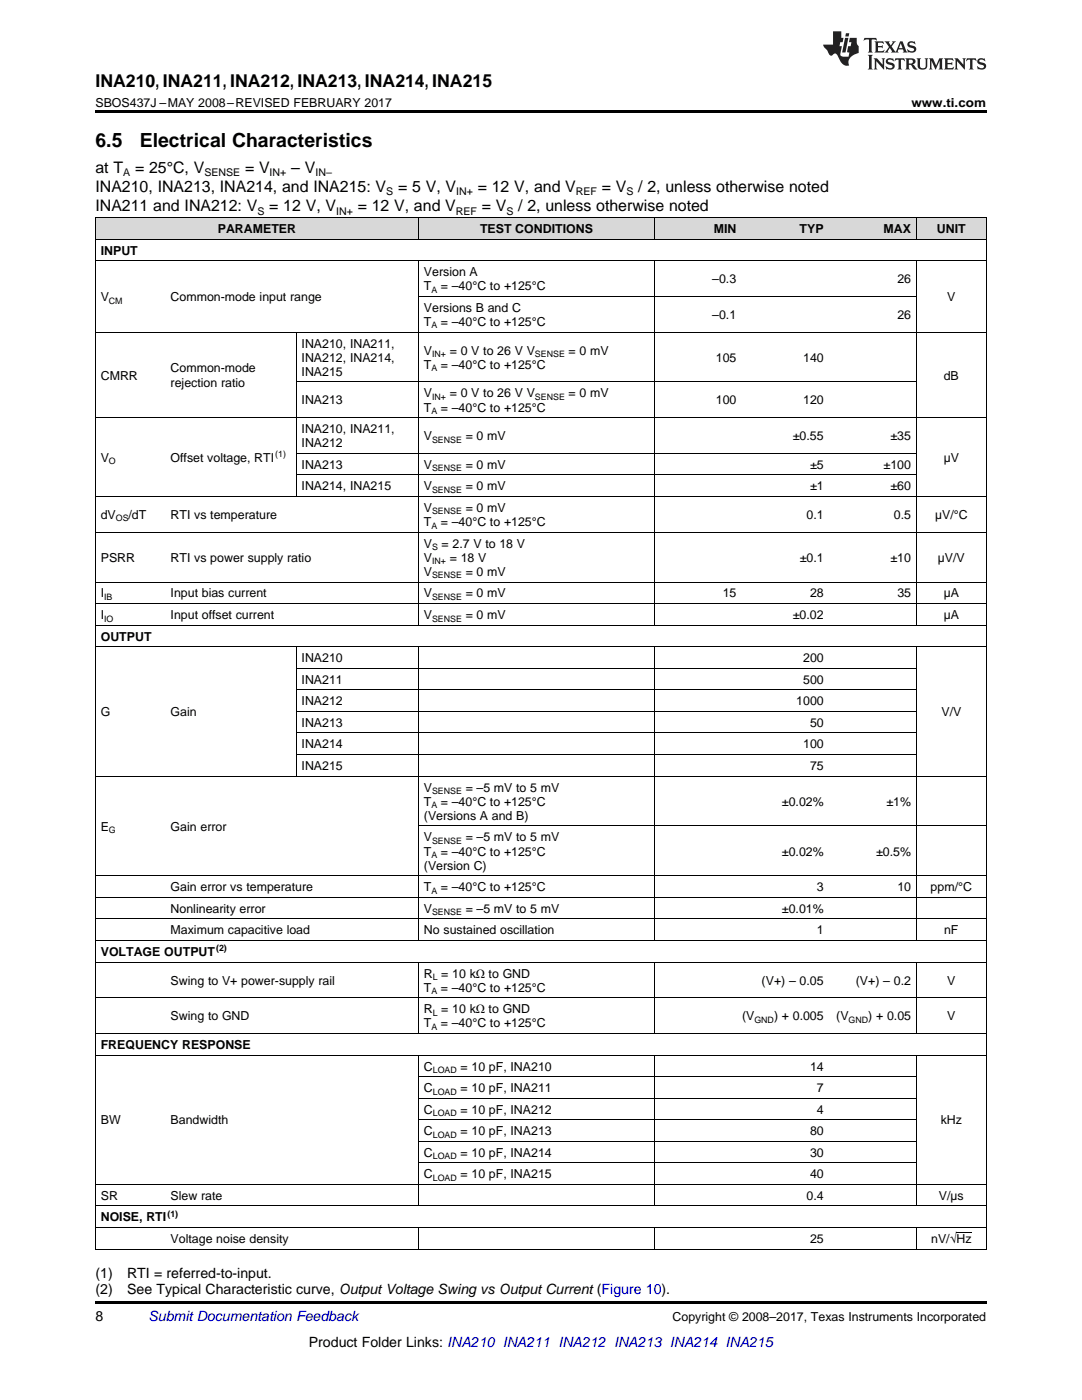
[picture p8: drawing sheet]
<svg xmlns="http://www.w3.org/2000/svg" width="216mm" height="279mm" viewBox="0 0 216 279" stroke-linecap="round" stroke-linejoin="round" font-family="sans-serif">
<defs><g id="words">
<g font-size="3.9">
<text x="19" y="29.3">6.5</text>
<text x="27.9" y="29.3">Electrical Characteristics</text>
</g>
<text font-size="3.5" x="19" y="17.3">INA210, INA211, INA212, INA213, INA214, INA215</text>
<g font-size="3.2">
<text x="19" y="34.4">at T</text>
<text x="27" y="34.4">= 25°C, V</text>
<text x="48.9" y="34.4">= V</text>
<text x="58.1" y="34.4">– V</text>
<text x="19" y="38.3">INA210, INA213, INA214, and INA215: V</text>
<text x="79.4" y="38.3">= 5 V, V</text>
<text x="95.3" y="38.3">= 12 V, and V</text>
<text x="120.1" y="38.3">= V</text>
<text x="127.4" y="38.3">/ 2, unless otherwise noted</text>
<text x="19" y="42.2">INA211 and INA212: V</text>
<text x="53.7" y="42.2">= 12 V, V</text>
<text x="71.4" y="42.2">= 12 V, and V</text>
<text x="96.1" y="42.2">= V</text>
<text x="103.4" y="42.2">/ 2, unless otherwise noted</text>
</g>
<g font-size="2.8">
<text x="19" y="255.1">(1)</text>
<text x="25.4" y="255.1">RTI = referred-to-input.</text>
<text x="19" y="263.6">8</text>
<text x="19" y="258.2">(2)</text>
<text x="25.4" y="258.2">See Typical Characteristic curve, Output Voltage Swing vs Output Current (Figure 10).</text>
<text x="61.6" y="268.9">Product Folder Links: INA210 INA211 INA212 INA213 INA214 INA215</text>
</g>
<text font-size="2.8" fill="#0000c8" x="29.6" y="263.6">Submit Documentation Feedback</text>
<g font-size="2.5">
<text x="19" y="21.4">SBOS437J –MAY 2008–REVISED FEBRUARY 2017</text>
<text x="181.9" y="21.4">www.ti.com</text>
<text x="43.5" y="46.5">PARAMETER</text>
<text x="95.8" y="46.5">TEST CONDITIONS</text>
<text x="142.4" y="46.5">MIN</text>
<text x="159.6" y="46.5">TYP</text>
<text x="176.3" y="46.5">MAX</text>
<text x="186.9" y="46.5">UNIT</text>
<text x="20.1" y="50.8">INPUT</text>
<text x="84.6" y="55.1">Version A</text>
<text x="84.6" y="57.9">T</text>
<text x="88" y="57.9">= –40°C to +125°C</text>
<text x="142.1" y="56.5">–0.3</text>
<text x="179.1" y="56.5">26</text>
<text x="20.1" y="60.1">V</text>
<text x="34" y="60.1">Common-mode input range</text>
<text x="84.6" y="62.2">Versions B and C</text>
<text x="84.6" y="65.1">T</text>
<text x="88" y="65.1">= –40°C to +125°C</text>
<text x="142.1" y="63.6">–0.1</text>
<text x="179.1" y="63.6">26</text>
<text x="189" y="60.1">V</text>
<text x="60.2" y="69.4">INA210, INA211,</text>
<text x="84.6" y="70.8">V</text>
<text x="89.7" y="70.8">= 0 V to 26 V V</text>
<text x="113.4" y="70.8">= 0 mV</text>
<text x="20.1" y="75.7">CMRR</text>
<text x="34" y="74.3">Common-mode</text>
<text x="34" y="77.2">rejection ratio</text>
<text x="60.2" y="72.2">INA212, INA214,</text>
<text x="60.2" y="75">INA215</text>
<text x="84.6" y="73.6">T</text>
<text x="88" y="73.6">= –40°C to +125°C</text>
<text x="142.8" y="72.2">105</text>
<text x="160.3" y="72.2">140</text>
<text x="188.3" y="75.7">dB</text>
<text x="60.2" y="80.7">INA213</text>
<text x="84.6" y="79.3">V</text>
<text x="84.6" y="82.1">T</text>
<text x="88" y="82.1">= –40°C to +125°C</text>
<text x="89.7" y="79.3">= 0 V to 26 V V</text>
<text x="113.4" y="79.3">= 0 mV</text>
<text x="142.8" y="80.7">100</text>
<text x="160.3" y="80.7">120</text>
<text x="60.2" y="86.4">INA210, INA211,</text>
<text x="60.2" y="89.3">INA212</text>
<text x="84.6" y="87.8">V</text>
<text x="92.9" y="87.8">= 0 mV</text>
<text x="158.2" y="87.8">±0.55</text>
<text x="177.7" y="87.8">±35</text>
<text x="20.1" y="92.1">V</text>
<text x="34" y="92.1">Offset voltage, RTI</text>
<text x="60.2" y="93.6">INA213</text>
<text x="84.6" y="93.6">V</text>
<text x="92.9" y="93.6">= 0 mV</text>
<text x="161.6" y="93.6">±5</text>
<text x="176.3" y="93.6">±100</text>
<text x="188.3" y="92.1">µV</text>
<text x="60.2" y="97.9">INA214, INA215</text>
<text x="84.6" y="97.9">V</text>
<text x="92.9" y="97.9">= 0 mV</text>
<text x="161.6" y="97.9">±1</text>
<text x="177.7" y="97.9">±60</text>
<text x="20.1" y="103.6">dV</text>
<text x="25.7" y="103.6">/dT</text>
<text x="34" y="103.6">RTI vs temperature</text>
<text x="84.6" y="102.2">V</text>
<text x="84.6" y="105">T</text>
<text x="88" y="105">= –40°C to +125°C</text>
<text x="92.9" y="102.2">= 0 mV</text>
<text x="160.9" y="103.6">0.1</text>
<text x="178.4" y="103.6">0.5</text>
<text x="186.6" y="103.6">µV/°C</text>
<text x="20.1" y="112.1">PSRR</text>
<text x="34" y="112.1">RTI vs power supply ratio</text>
<text x="84.6" y="109.3">V</text>
<text x="84.6" y="112.1">V</text>
<text x="88.1" y="109.3">= 2.7 V to 18 V</text>
<text x="89.7" y="112.1">= 18 V</text>
<text x="159.6" y="112.1">±0.1</text>
<text x="177.7" y="112.1">±10</text>
<text x="187.1" y="112.1">µV/V</text>
<text x="20.1" y="119.2">I</text>
<text x="34" y="119.2">Input bias current</text>
<text x="84.6" y="114.9">V</text>
<text x="84.6" y="119.2">V</text>
<text x="92.9" y="114.9">= 0 mV</text>
<text x="92.9" y="119.2">= 0 mV</text>
<text x="144.2" y="119.2">15</text>
<text x="161.6" y="119.2">28</text>
<text x="179.1" y="119.2">35</text>
<text x="188.3" y="119.2">µA</text>
<text x="20.1" y="123.5">I</text>
<text x="34" y="123.5">Input offset current</text>
<text x="84.6" y="123.5">V</text>
<text x="92.9" y="123.5">= 0 mV</text>
<text x="158.2" y="123.5">±0.02</text>
<text x="188.3" y="123.5">µA</text>
<text x="20.1" y="127.8">OUTPUT</text>
<text x="60.2" y="132.2">INA210</text>
<text x="60.2" y="136.5">INA211</text>
<text x="160.3" y="132.2">200</text>
<text x="160.3" y="136.5">500</text>
<text x="20.1" y="142.9">G</text>
<text x="34" y="142.9">Gain</text>
<text x="60.2" y="140.8">INA212</text>
<text x="158.9" y="140.8">1000</text>
<text x="187.9" y="142.9">V/V</text>
<text x="60.2" y="145.1">INA213</text>
<text x="60.2" y="149.4">INA214</text>
<text x="160.3" y="149.4">100</text>
<text x="161.6" y="145.1">50</text>
<text x="60.2" y="153.7">INA215</text>
<text x="161.6" y="153.7">75</text>
<text x="84.6" y="158">V</text>
<text x="84.6" y="160.8">T</text>
<text x="88" y="160.8">= –40°C to +125°C</text>
<text x="92.9" y="158">= –5 mV to 5 mV</text>
<text x="156" y="160.8">±0.02%</text>
<text x="176.9" y="160.8">±1%</text>
<text x="20.1" y="165.8">E</text>
<text x="34" y="165.8">Gain error</text>
<text x="84.6" y="163.6">(Versions A and B)</text>
<text x="84.6" y="167.9">V</text>
<text x="92.9" y="167.9">= –5 mV to 5 mV</text>
<text x="84.6" y="170.7">T</text>
<text x="84.6" y="173.6">(Version C)</text>
<text x="88" y="170.7">= –40°C to +125°C</text>
<text x="156" y="170.7">±0.02%</text>
<text x="174.8" y="170.7">±0.5%</text>
<text x="34" y="177.9">Gain error vs temperature</text>
<text x="84.6" y="177.9">T</text>
<text x="88" y="177.9">= –40°C to +125°C</text>
<text x="163" y="177.9">3</text>
<text x="179.1" y="177.9">10</text>
<text x="185.7" y="177.9">ppm/°C</text>
<text x="34" y="182.2">Nonlinearity error</text>
<text x="84.6" y="182.2">V</text>
<text x="92.9" y="182.2">= –5 mV to 5 mV</text>
<text x="156" y="182.2">±0.01%</text>
<text x="20.1" y="190.8">VOLTAGE OUTPUT</text>
<text x="34" y="186.5">Maximum capacitive load</text>
<text x="84.6" y="186.5">No sustained oscillation</text>
<text x="163" y="186.5">1</text>
<text x="188.4" y="186.5">nF</text>
<text x="34" y="196.5">Swing to V+ power-supply rail</text>
<text x="84.6" y="195.1">R = 10 kΩ to GND</text>
<text x="84.6" y="197.9">T</text>
<text x="88" y="197.9">= –40°C to +125°C</text>
<text x="152" y="196.5">(V+) – 0.05</text>
<text x="170.8" y="196.5">(V+) – 0.2</text>
<text x="189" y="196.5">V</text>
<text x="34" y="203.6">Swing to GND</text>
<text x="84.6" y="202.2">R = 10 kΩ to GND</text>
<text x="148.1" y="203.6">(V</text>
<text x="154.4" y="203.6">) + 0.005</text>
<text x="166.9" y="203.6">(V</text>
<text x="173.3" y="203.6">) + 0.05</text>
<text x="189" y="203.6">V</text>
<text x="20.1" y="209.3">FREQUENCY RESPONSE</text>
<text x="84.6" y="205">T</text>
<text x="88" y="205">= –40°C to +125°C</text>
<text x="84.6" y="213.6">C</text>
<text x="91.9" y="213.6">= 10 pF, INA210</text>
<text x="161.6" y="213.6">14</text>
<text x="84.6" y="217.9">C</text>
<text x="91.9" y="217.9">= 10 pF, INA211</text>
<text x="163" y="217.9">7</text>
<text x="20.1" y="224.4">BW</text>
<text x="34" y="224.4">Bandwidth</text>
<text x="84.6" y="222.2">C</text>
<text x="84.6" y="226.6">C</text>
<text x="91.9" y="222.2">= 10 pF, INA212</text>
<text x="91.9" y="226.6">= 10 pF, INA213</text>
<text x="161.6" y="226.6">80</text>
<text x="163" y="222.2">4</text>
<text x="187.7" y="224.4">kHz</text>
<text x="84.6" y="230.9">C</text>
<text x="91.9" y="230.9">= 10 pF, INA214</text>
<text x="161.6" y="230.9">30</text>
<text x="20.1" y="239.5">SR</text>
<text x="34" y="239.5">Slew rate</text>
<text x="84.6" y="235.2">C</text>
<text x="91.9" y="235.2">= 10 pF, INA215</text>
<text x="160.9" y="239.5">0.4</text>
<text x="161.6" y="235.2">40</text>
<text x="187.3" y="239.5">V/µs</text>
<text x="20.1" y="243.8">NOISE, RTI</text>
<text x="34" y="248.1">Voltage noise density</text>
<text x="161.6" y="248.1">25</text>
<text x="185.8" y="248.1">nV/√Hz</text>
<text x="134.2" y="263.6">Copyright © 2008–2017, Texas Instruments Incorporated</text>
</g>
<g font-size="2.1">
<text x="24.6" y="35.1">A</text>
<text x="40.8" y="35.1">SENSE</text>
<text x="53.8" y="35.1">IN+</text>
<text x="62.9" y="35.1">IN–</text>
<text x="77.1" y="38.9">S</text>
<text x="91" y="38.9">IN+</text>
<text x="114.9" y="38.9">REF</text>
<text x="125" y="38.9">S</text>
<text x="51.4" y="42.8">S</text>
<text x="67.1" y="42.8">IN+</text>
<text x="91" y="42.8">REF</text>
<text x="101" y="42.8">S</text>
</g>
<g font-size="1.8">
<text x="86.1" y="58.4">A</text>
<text x="21.7" y="60.6">CM</text>
<text x="86.1" y="65.5">A</text>
<text x="86.2" y="71.3">IN+</text>
<text x="106.7" y="71.3">SENSE</text>
<text x="86.1" y="74.1">A</text>
<text x="86.1" y="82.6">A</text>
<text x="86.2" y="79.8">IN+</text>
<text x="106.7" y="79.8">SENSE</text>
<text x="86.2" y="88.3">SENSE</text>
<text x="21.7" y="92.6">O</text>
<text x="54.9" y="91.2">(1)</text>
<text x="86.2" y="94.1">SENSE</text>
<text x="86.2" y="98.4">SENSE</text>
<text x="23.1" y="104.1">OS</text>
<text x="86.1" y="105.5">A</text>
<text x="86.2" y="102.7">SENSE</text>
<text x="86.2" y="109.8">S</text>
<text x="86.2" y="112.6">IN+</text>
<text x="20.8" y="119.7">IB</text>
<text x="86.2" y="115.4">SENSE</text>
<text x="86.2" y="119.7">SENSE</text>
<text x="20.8" y="124">IO</text>
<text x="86.2" y="124">SENSE</text>
<text x="86.1" y="161.3">A</text>
<text x="86.2" y="158.5">SENSE</text>
<text x="21.7" y="166.3">G</text>
<text x="86.1" y="171.2">A</text>
<text x="86.2" y="168.4">SENSE</text>
<text x="86.1" y="178.4">A</text>
<text x="86.2" y="182.7">SENSE</text>
<text x="43.1" y="189.8">(2)</text>
<text x="86.4" y="195.6">L</text>
<text x="86.1" y="198.4">A</text>
<text x="86.4" y="202.7">L</text>
<text x="86.1" y="205.5">A</text>
<text x="150.5" y="204.1">GND</text>
<text x="169.3" y="204.1">GND</text>
<text x="86.4" y="214.1">LOAD</text>
<text x="86.4" y="218.4">LOAD</text>
<text x="86.4" y="222.7">LOAD</text>
<text x="86.4" y="227">LOAD</text>
<text x="86.4" y="231.4">LOAD</text>
<text x="86.4" y="235.7">LOAD</text>
<text x="33.4" y="242.8">(1)</text>
</g>
</g></defs>
<g fill="#d8d8d8">
<path d="M19 43.5h14v4.3h-14z"/>
<path d="M33 43.5h26.1v4.3h-26.1z"/>
<path d="M59.1 43.5h24.4v4.3h-24.4z"/>
<path d="M83.5 43.5h47.1v4.3h-47.1z"/>
<path d="M130.6 43.5h17.4v4.3h-17.4z"/>
<path d="M148 43.5h17.5v4.3h-17.5z"/>
<path d="M165.5 43.5h17.4v4.3h-17.4z"/>
<path d="M182.9 43.5h13.9v4.3h-13.9z"/>
</g>
<path d="M19 22h177.8v.5h-177.8zM19 259.7h177.8v.5h-177.8z" fill="#000"/>
<g fill="none" stroke="#000" stroke-width=".2">
<path d="M19 52h177.8M19 47.7h177.8M19 43.4h177.8M19.1 43.4v205.9M83.5 43.4v4.4M83.5 52v72.8M83.5 59.1h99.4M130.5 43.4v4.4M130.5 52v72.8M182.8 43.4v4.4M182.8 52v72.8M196.8 43.4v205.9"/>
<path d="M19 66.3h177.8M59.1 66.3v32.8M59.1 76.2h123.8M19 99.1h177.8M19 83.3h177.8M59.1 94.8h123.8M59.1 90.5h123.8M19 116.2h177.8M19 106.2h177.8M19 129.1h177.8M19 124.8h177.8M19 120.5h177.8"/>
<path d="M59.1 129.1v25.8M59.1 137.7h123.8M59.1 133.4h123.8M83.5 129.1v58.6M130.5 129.1v58.6M182.8 129.1v58.6M19 154.9h177.8M59.1 150.6h123.8M59.1 146.3h123.8M59.1 142h123.8M19 179.1h177.8M19 174.8h177.8"/>
<path d="M83.5 164.8h113.3M19 199.1h177.8M19 192h177.8M19 187.7h177.8M19 183.4h177.8M83.5 192v14.3M130.5 192v14.3M182.8 192v14.3M19 210.6h177.8M19 206.3h177.8M83.5 210.6v30.1M83.5 219.2h99.4"/>
<path d="M83.5 214.9h99.4M130.5 210.6v30.1M182.8 210.6v30.1M19 236.4h177.8M83.5 232.1h99.4M83.5 227.8h99.4M83.5 223.5h99.4M19 249.3h177.8M19 245h177.8M19 240.7h177.8M83.5 245v4.3M130.5 245v4.3"/>
<path d="M182.8 245v4.3"/>
</g>
<g fill="#231f20">
<path d="M172.5 7.6l-.1 .5 .4-.2h.6v.1v2.1l-.2 .4h.9l-.2-.4v-2.1l.1-.1h.5l.5 .2-.2-.5zM174.5 8.3l.2 .3v1.5l-.2 .4h1.8l.2-.6a1.04 1.04 0 0 1-1.3 .2v-.7h.6l.3 .2v-.6l-.3 .2h-.6v-.6l.8-.1 .4 .3-.2-.5zM176.5 8.3l.9 1.1-.9 1.1h.8l-.2-.2 .4-.7 .5 .7-.2 .2h1.5l-.2-.2 .2-.4h.9l.1 .4-.2 .2h1l-.3-.3-.7-1.9h-.5l-.9 2-.8-1 .9-1h-.8l.1 .3-.4 .5-.3-.6 .1-.2zM179.7 8.6l.4 1h-.7zM181.3 8.4a.63 .63 0 0 0-.2 .7 .63 .63 0 0 0 .6 .4l.6 .2 .1 .2a.75 .75 0 0 1-.7 .4 .75 .75 0 0 1-.6-.5l.1 .7 .1-.1a1.11 1.11 0 0 0 1.5-.6 1.13 1.13 0 0 0-1.2-.8l-.1-.4a1.04 1.04 0 0 1 1.2 .2l-.2-.5-.2 .1-.4-.2zM173.2 10.9l.2 .4v2.2l-.2 .4h1l-.3-.4v-2.2l.3-.4zM174.3 11.6l.3 .4v1.5l-.3 .4h.8l-.2-.4v-1.3l1.5 1.7v-1.9l.2-.4h-.7l.2 .4v.9l-1.1-1.3zM177 11.8a.62 .62 0 0 0-.2 .7 .62 .62 0 0 0 .6 .4l.6 .1 .1 .3a.76 .76 0 0 1-.7 .3 .76 .76 0 0 1-.7-.4l.2 .7 .1-.1a1.11 1.11 0 0 0 1.5-.6 1.13 1.13 0 0 0-1.2-.8l-.1-.4a1.04 1.04 0 0 1 1.2 .2l-.2-.6-.2 .1-.5-.1zM178.7 11.6l-.2 .6a.61 .61 0 0 1 .8-.3v1.6l-.2 .4h.9l-.2-.4v-1.6a.63 .63 0 0 1 .7 .3l-.1-.6zM180.6 11.6l.3 .4v1.5l-.3 .4h1l-.2-.2-.1-.8 .6 .2a.76 .76 0 0 0 1.2 .7l-1-1a.58 .58 0 0 0 .6-.5 .58 .58 0 0 0-.5-.6zM181.4 11.9h.1a.45 .45 0 0 1 .5 .1 .45 .45 0 0 1 .1 .5l-.8 .2zM182.9 11.6l.2 .2a2.17 2.17 0 0 0 .3 1.9 .99 .99 0 0 0 1.6-.6v-1.1l.2-.4h-.7l.2 .2a1.92 1.92 0 0 1-.2 1.8 .6 .6 0 0 1-.9-.5v-1.1l.2-.4zM185.4 11.6l.2 .4v1.5l-.2 .4h.7l-.2-.4v-1.4l.8 1.8 .8-1.8v1.4l-.2 .4h.9l-.2-.4v-1.5l.2-.4h-.8l-.6 1.5-.6-1.5zM188.4 11.6l.2 .4v1.5l-.2 .4h1.8l.1-.6a1.04 1.04 0 0 1-1.2 .1v-.6h.5l.4 .2v-.6l-.4 .2h-.5v-.7h.8l.3 .3-.1-.6zM190.5 11.6l.2 .4v1.5l-.2 .4h.7l-.2-.4v-1.3l1.5 1.7v-1.9l.2-.4h-.7l.2 .4v.9l-1.1-1.3zM192.9 11.6l-.1 .6a.61 .61 0 0 1 .7-.3l.1 1.6-.3 .4h1l-.3-.4 .1-1.6a.63 .63 0 0 1 .7 .3l-.1-.6zM195.2 11.8a.62 .62 0 0 0-.2 .7 .62 .62 0 0 0 .6 .4l.6 .1 .1 .3a.76 .76 0 0 1-.7 .3 .76 .76 0 0 1-.6-.4l.1 .7 .1-.1a1.11 1.11 0 0 0 1.6-.6 1.13 1.13 0 0 0-1.3-.8l-.1-.4a1.04 1.04 0 0 1 1.2 .2l-.1-.6-.2 .1-.5-.1z"/>
<path d="M166.2 6.3v2.6h-1.9v.4l.8 .9a.91 .91 0 0 0 1 .8 .56 .56 0 0 1 .5-.3 .56 .56 0 0 1 .5 .3l.4 .8a1.53 1.53 0 0 0 1.9 1.2 1.54 1.54 0 0 1 1-2.1l.9-.3v-1.4a1.52 1.52 0 0 1-.4-1.6h-1.3l-.2 .8h.5l-.2 .8h-.5l-.1 1v.2l.4 .1-.2 .8a1.93 1.93 0 0 1-1.6-.3l.3-1.8h-.5l.2-.8h.4l.2-.8h-.4v-1.3zM168.6 7.6l-.6 2.9h.7l.6-2.9zM168.8 6.6l-.1 .7h.6l.2-.7z"/>
</g>
<path d="M190.9 245.9h3" fill="none" stroke="#000" stroke-width=".2"/>
<use href="#words"/>
</svg>
